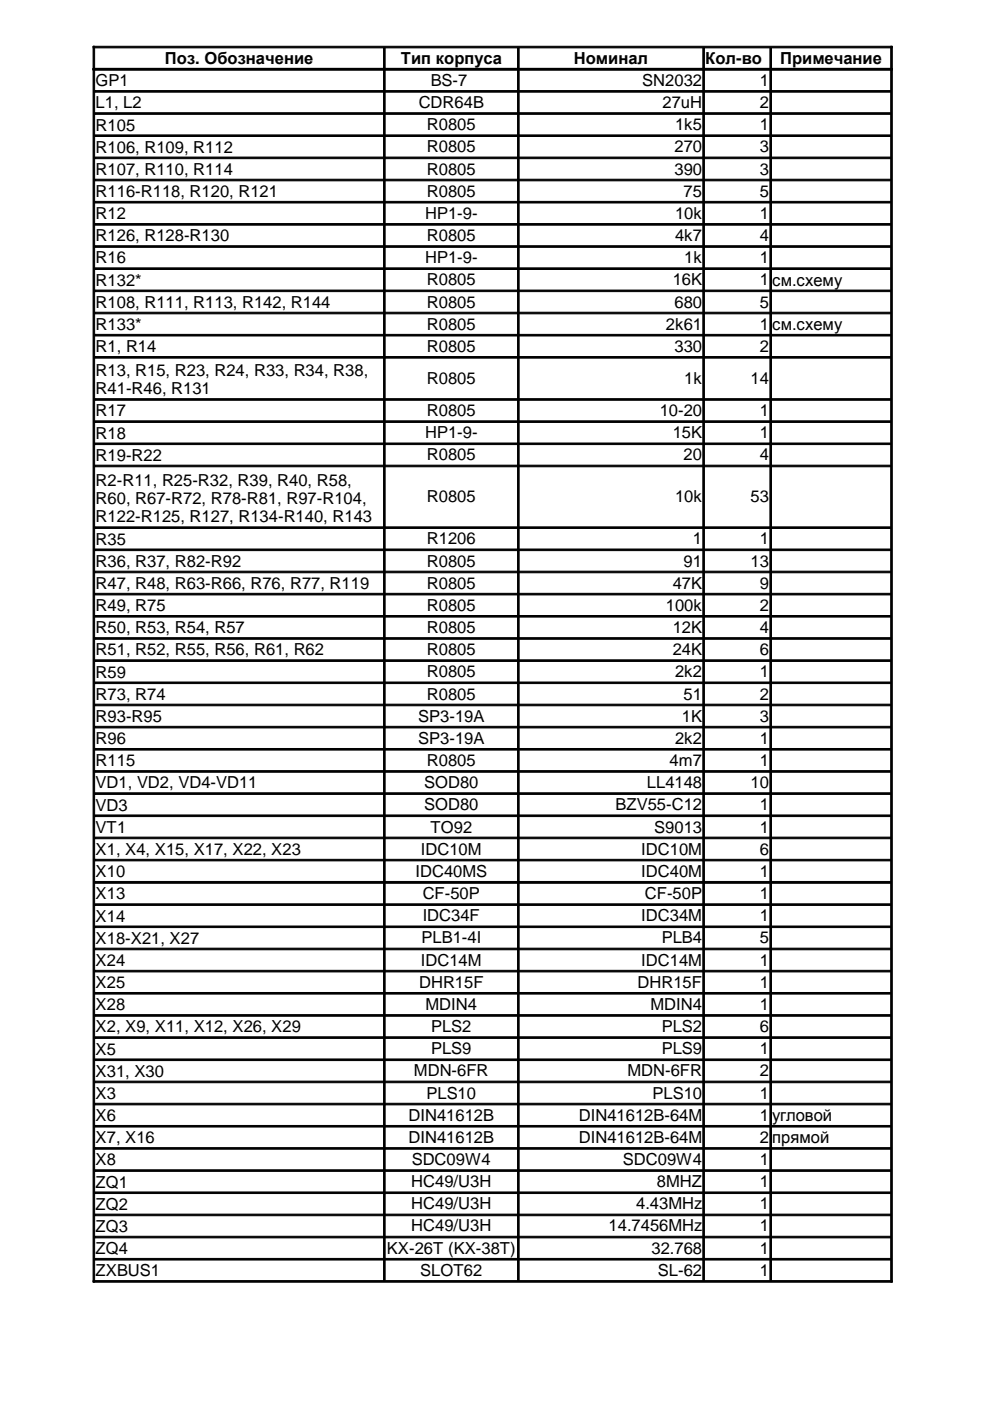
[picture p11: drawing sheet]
<svg xmlns="http://www.w3.org/2000/svg" width="210mm" height="297mm" viewBox="0 0 210 297" stroke-linecap="round" stroke-linejoin="round" font-family="sans-serif">
<defs><g id="words">
<g font-size="3.5">
<text x="35" y="13.5">Поз. Обозначение</text>
<text x="85" y="13.6">Тип корпуса</text>
<text x="121.7" y="13.5">Номинал</text>
<text x="149.5" y="13.5">Кол-во</text>
<text x="165.4" y="13.5">Примечание</text>
<text x="20.3" y="23">L1, L2</text>
<text x="20.3" y="18.3">GP1</text>
<text x="88.8" y="22.9">CDR64B</text>
<text x="91.3" y="18.2">BS-7</text>
<text x="136.2" y="18.2">SN2032</text>
<text x="140.5" y="22.9">27uH</text>
<text x="161.1" y="18.2">1</text>
<text x="161.1" y="22.9">2</text>
<text x="20.3" y="27.7">R105</text>
<text x="90.5" y="27.6">R0805</text>
<text x="143.1" y="27.6">1k5</text>
<text x="161.1" y="27.6">1</text>
<text x="20.3" y="32.4">R106, R109, R112</text>
<text x="90.5" y="32.3">R0805</text>
<text x="143" y="32.3">270</text>
<text x="161.1" y="32.3">3</text>
<text x="20.3" y="37.1">R107, R110, R114</text>
<text x="20.3" y="41.8">R116-R118, R120, R121</text>
<text x="90.5" y="37">R0805</text>
<text x="90.5" y="41.7">R0805</text>
<text x="143" y="37">390</text>
<text x="144.9" y="41.7">75</text>
<text x="161.1" y="37">3</text>
<text x="161.1" y="41.7">5</text>
<text x="20.3" y="46.5">R12</text>
<text x="90.1" y="46.4">НР1-9-</text>
<text x="143.1" y="46.4">10k</text>
<text x="161.1" y="46.4">1</text>
<text x="20.3" y="51.2">R126, R128-R130</text>
<text x="90.5" y="51.1">R0805</text>
<text x="143.1" y="51.1">4k7</text>
<text x="161.1" y="51.1">4</text>
<text x="20.3" y="55.9">R16</text>
<text x="90.1" y="55.8">НР1-9-</text>
<text x="145.1" y="55.8">1k</text>
<text x="161.1" y="55.8">1</text>
<text x="20.3" y="60.6">R132*</text>
<text x="20.3" y="65.3">R108, R111, R113, R142, R144</text>
<text x="90.5" y="60.5">R0805</text>
<text x="90.5" y="65.2">R0805</text>
<text x="142.6" y="60.5">16K</text>
<text x="143" y="65.2">680</text>
<text x="161.1" y="65.2">5</text>
<text x="161.1" y="60.5">1</text>
<text x="163.7" y="60.6">см.схему</text>
<text x="20.3" y="70">R133*</text>
<text x="90.5" y="69.9">R0805</text>
<text x="141.2" y="69.9">2k61</text>
<text x="161.1" y="69.9">1</text>
<text x="163.7" y="70">см.схему</text>
<text x="20.3" y="74.7">R1, R14</text>
<text x="90.5" y="74.6">R0805</text>
<text x="143" y="74.6">330</text>
<text x="161.1" y="74.6">2</text>
<text x="20.3" y="79.7">R13, R15, R23, R24, R33, R34, R38,</text>
<text x="20.3" y="83.6">R41-R46, R131</text>
<text x="90.5" y="81.4">R0805</text>
<text x="145.1" y="81.4">1k</text>
<text x="159.1" y="81.4">14</text>
<text x="20.3" y="88.3">R17</text>
<text x="90.5" y="88.2">R0805</text>
<text x="139.9" y="88.2">10-20</text>
<text x="161.1" y="88.2">1</text>
<text x="20.3" y="93">R18</text>
<text x="90.1" y="92.9">НР1-9-</text>
<text x="142.6" y="92.9">15K</text>
<text x="161.1" y="92.9">1</text>
<text x="20.3" y="97.7">R19-R22</text>
<text x="90.5" y="97.6">R0805</text>
<text x="144.9" y="97.6">20</text>
<text x="161.1" y="97.6">4</text>
<text x="20.3" y="103">R2-R11, R25-R32, R39, R40, R58,</text>
<text x="20.3" y="106.9">R60, R67-R72, R78-R81, R97-R104,</text>
<text x="90.5" y="106.5">R0805</text>
<text x="143.1" y="106.5">10k</text>
<text x="159.1" y="106.5">53</text>
<text x="20.3" y="110.8">R122-R125, R127, R134-R140, R143</text>
<text x="20.3" y="115.5">R35</text>
<text x="90.5" y="115.4">R1206</text>
<text x="146.9" y="115.4">1</text>
<text x="161.1" y="115.4">1</text>
<text x="20.3" y="120.2">R36, R37, R82-R92</text>
<text x="20.3" y="124.9">R47, R48, R63-R66, R76, R77, R119</text>
<text x="90.5" y="120.1">R0805</text>
<text x="90.5" y="124.8">R0805</text>
<text x="142.6" y="124.8">47K</text>
<text x="144.9" y="120.1">91</text>
<text x="159.1" y="120.1">13</text>
<text x="161.1" y="124.8">9</text>
<text x="20.3" y="129.6">R49, R75</text>
<text x="90.5" y="129.5">R0805</text>
<text x="141.2" y="129.5">100k</text>
<text x="161.1" y="129.5">2</text>
<text x="20.3" y="134.3">R50, R53, R54, R57</text>
<text x="90.5" y="134.2">R0805</text>
<text x="142.6" y="134.2">12K</text>
<text x="161.1" y="134.2">4</text>
<text x="20.3" y="139">R51, R52, R55, R56, R61, R62</text>
<text x="20.3" y="143.7">R59</text>
<text x="90.5" y="138.9">R0805</text>
<text x="90.5" y="143.6">R0805</text>
<text x="142.6" y="138.9">24K</text>
<text x="143.1" y="143.6">2k2</text>
<text x="161.1" y="138.9">6</text>
<text x="161.1" y="143.6">1</text>
<text x="20.3" y="148.4">R73, R74</text>
<text x="90.5" y="148.3">R0805</text>
<text x="144.9" y="148.3">51</text>
<text x="161.1" y="148.3">2</text>
<text x="20.3" y="153.1">R93-R95</text>
<text x="88.7" y="153">SP3-19A</text>
<text x="144.6" y="153">1K</text>
<text x="161.1" y="153">3</text>
<text x="20.3" y="157.8">R96</text>
<text x="88.7" y="157.7">SP3-19A</text>
<text x="143.1" y="157.7">2k2</text>
<text x="161.1" y="157.7">1</text>
<text x="20.3" y="162.5">R115</text>
<text x="20.3" y="167.2">VD1, VD2, VD4-VD11</text>
<text x="89.9" y="167.1">SOD80</text>
<text x="90.5" y="162.4">R0805</text>
<text x="137.2" y="167.1">LL4148</text>
<text x="141.9" y="162.4">4m7</text>
<text x="159.1" y="167.1">10</text>
<text x="161.1" y="162.4">1</text>
<text x="20.3" y="171.9">VD3</text>
<text x="89.9" y="171.8">SOD80</text>
<text x="130.5" y="171.8">BZV55-C12</text>
<text x="161.1" y="171.8">1</text>
<text x="20.3" y="176.6">VT1</text>
<text x="91.3" y="176.5">TO92</text>
<text x="138.7" y="176.5">S9013</text>
<text x="161.1" y="176.5">1</text>
<text x="20.3" y="181.3">X1, X4, X15, X17, X22, X23</text>
<text x="20.3" y="186">X10</text>
<text x="88.1" y="185.9">IDC40MS</text>
<text x="89.2" y="181.2">IDC10M</text>
<text x="136" y="181.2">IDC10M</text>
<text x="136" y="185.9">IDC40M</text>
<text x="161.1" y="181.2">6</text>
<text x="161.1" y="185.9">1</text>
<text x="20.3" y="190.7">X13</text>
<text x="89.6" y="190.6">CF-50P</text>
<text x="136.7" y="190.6">CF-50P</text>
<text x="161.1" y="190.6">1</text>
<text x="20.3" y="195.4">X14</text>
<text x="89.6" y="195.3">IDC34F</text>
<text x="136" y="195.3">IDC34M</text>
<text x="161.1" y="195.3">1</text>
<text x="20.3" y="200.1">X18-X21, X27</text>
<text x="89.4" y="200">PLB1-4I</text>
<text x="140.3" y="200">PLB4</text>
<text x="161.1" y="200">5</text>
<text x="20.3" y="204.8">X24</text>
<text x="20.3" y="209.5">X25</text>
<text x="88.9" y="209.4">DHR15F</text>
<text x="89.2" y="204.7">IDC14M</text>
<text x="135.2" y="209.4">DHR15F</text>
<text x="136" y="204.7">IDC14M</text>
<text x="161.1" y="204.7">1</text>
<text x="161.1" y="209.4">1</text>
<text x="20.3" y="214.2">X28</text>
<text x="90.2" y="214.1">MDIN4</text>
<text x="137.9" y="214.1">MDIN4</text>
<text x="161.1" y="214.1">1</text>
<text x="20.3" y="218.9">X2, X9, X11, X12, X26, X29</text>
<text x="91.4" y="218.8">PLS2</text>
<text x="140.3" y="218.8">PLS2</text>
<text x="161.1" y="218.8">6</text>
<text x="20.3" y="223.6">X5</text>
<text x="91.4" y="223.5">PLS9</text>
<text x="140.3" y="223.5">PLS9</text>
<text x="161.1" y="223.5">1</text>
<text x="20.3" y="228.3">X31, X30</text>
<text x="20.3" y="233">X3</text>
<text x="87.8" y="228.2">MDN-6FR</text>
<text x="90.4" y="232.9">PLS10</text>
<text x="133" y="228.2">MDN-6FR</text>
<text x="138.3" y="232.9">PLS10</text>
<text x="161.1" y="228.2">2</text>
<text x="161.1" y="232.9">1</text>
<text x="20.3" y="237.7">X6</text>
<text x="86.6" y="237.6">DIN41612B</text>
<text x="122.7" y="237.6">DIN41612B-64M</text>
<text x="161.1" y="237.6">1</text>
<text x="163.7" y="237.7">угловой</text>
<text x="20.3" y="242.4">X7, X16</text>
<text x="86.6" y="242.3">DIN41612B</text>
<text x="122.7" y="242.3">DIN41612B-64M</text>
<text x="161.1" y="242.3">2</text>
<text x="163.7" y="242.4">прямой</text>
<text x="20.3" y="247.1">X8</text>
<text x="20.3" y="251.8">ZQ1</text>
<text x="87.2" y="251.7">HC49/U3H</text>
<text x="87.3" y="247">SDC09W4</text>
<text x="132.1" y="247">SDC09W4</text>
<text x="139.3" y="251.7">8MHZ</text>
<text x="161.1" y="247">1</text>
<text x="161.1" y="251.7">1</text>
<text x="20.3" y="256.5">ZQ2</text>
<text x="87.2" y="256.4">HC49/U3H</text>
<text x="134.9" y="256.4">4.43MHz</text>
<text x="161.1" y="256.4">1</text>
<text x="20.3" y="261.2">ZQ3</text>
<text x="87.2" y="261.1">HC49/U3H</text>
<text x="129" y="261.1">14.7456MHz</text>
<text x="161.1" y="261.1">1</text>
<text x="20.3" y="265.9">ZQ4</text>
<text x="82" y="265.8">KX-26T (KX-38T)</text>
<text x="138.1" y="265.8">32.768</text>
<text x="161.1" y="265.8">1</text>
<text x="20.3" y="270.6">ZXBUS1</text>
<text x="89.1" y="270.5">SLOT62</text>
<text x="139.5" y="270.5">SL-62</text>
<text x="161.1" y="270.5">1</text>
</g>
</g></defs>
<g fill="#000" stroke="#000" stroke-width=".21">
<path d="M19.7 9.8h169.5v.3h-169.5z" fill-rule="evenodd"/>
<path d="M19.7 14.5h169.5v.3h-169.5z" fill-rule="evenodd"/>
<path d="M19.7 9.8h.4v5h-.4z" fill-rule="evenodd"/>
<path d="M19.7 14.5h169.5v.3h-169.5z" fill-rule="evenodd"/>
<path d="M20.1 19.2h168.7v.3h-168.7z" fill-rule="evenodd"/>
<path d="M81.3 10.1h.4v4.4h-.4z" fill-rule="evenodd"/>
<path d="M109.7 10.1h.4v4.4h-.4z" fill-rule="evenodd"/>
<path d="M149 10.1h.4v4.4h-.4z" fill-rule="evenodd"/>
<path d="M163.2 10.1h.4v4.4h-.4z" fill-rule="evenodd"/>
<path d="M188.8 9.8h.4v5h-.4z" fill-rule="evenodd"/>
<path d="M20.1 23.9h168.7v.3h-168.7z" fill-rule="evenodd"/>
<path d="M20.1 28.6h168.7v.3h-168.7z" fill-rule="evenodd"/>
<path d="M20.1 33.3h168.7v.3h-168.7z" fill-rule="evenodd"/>
<path d="M20.1 38h168.7v.3h-168.7z" fill-rule="evenodd"/>
<path d="M20.1 42.7h168.7v.3h-168.7z" fill-rule="evenodd"/>
<path d="M20.1 47.4h168.7v.3h-168.7z" fill-rule="evenodd"/>
<path d="M20.1 52.1h168.7v.3h-168.7z" fill-rule="evenodd"/>
<path d="M20.1 56.8h168.7v.3h-168.7z" fill-rule="evenodd"/>
<path d="M20.1 61.5h168.7v.3h-168.7z" fill-rule="evenodd"/>
<path d="M20.1 66.2h168.7v.3h-168.7z" fill-rule="evenodd"/>
<path d="M20.1 70.9h168.7v.3h-168.7z" fill-rule="evenodd"/>
<path d="M20.1 75.6h168.7v.3h-168.7z" fill-rule="evenodd"/>
<path d="M20.1 84.5h168.7v.4h-168.7z" fill-rule="evenodd"/>
<path d="M20.1 89.2h168.7v.4h-168.7z" fill-rule="evenodd"/>
<path d="M20.1 93.9h168.7v.4h-168.7z" fill-rule="evenodd"/>
<path d="M20.1 98.6h168.7v.4h-168.7z" fill-rule="evenodd"/>
<path d="M20.1 111.7h168.7v.3h-168.7z" fill-rule="evenodd"/>
<path d="M20.1 116.4h168.7v.3h-168.7z" fill-rule="evenodd"/>
<path d="M20.1 121.1h168.7v.3h-168.7z" fill-rule="evenodd"/>
<path d="M20.1 125.8h168.7v.3h-168.7z" fill-rule="evenodd"/>
<path d="M20.1 130.5h168.7v.3h-168.7z" fill-rule="evenodd"/>
<path d="M20.1 135.2h168.7v.3h-168.7z" fill-rule="evenodd"/>
<path d="M20.1 139.9h168.7v.3h-168.7z" fill-rule="evenodd"/>
<path d="M20.1 144.6h168.7v.3h-168.7z" fill-rule="evenodd"/>
<path d="M20.1 149.3h168.7v.3h-168.7z" fill-rule="evenodd"/>
<path d="M20.1 154h168.7v.3h-168.7z" fill-rule="evenodd"/>
<path d="M20.1 158.7h168.7v.3h-168.7z" fill-rule="evenodd"/>
<path d="M20.1 163.4h168.7v.3h-168.7z" fill-rule="evenodd"/>
<path d="M20.1 168.1h168.7v.3h-168.7z" fill-rule="evenodd"/>
<path d="M20.1 172.8h168.7v.3h-168.7z" fill-rule="evenodd"/>
<path d="M20.1 177.5h168.7v.3h-168.7z" fill-rule="evenodd"/>
<path d="M20.1 182.2h168.7v.3h-168.7z" fill-rule="evenodd"/>
<path d="M20.1 186.9h168.7v.4h-168.7z" fill-rule="evenodd"/>
<path d="M20.1 191.6h168.7v.4h-168.7z" fill-rule="evenodd"/>
<path d="M20.1 196.3h168.7v.4h-168.7z" fill-rule="evenodd"/>
<path d="M20.1 201h168.7v.4h-168.7z" fill-rule="evenodd"/>
<path d="M20.1 205.7h168.7v.4h-168.7z" fill-rule="evenodd"/>
<path d="M20.1 210.4h168.7v.4h-168.7z" fill-rule="evenodd"/>
<path d="M20.1 215.1h168.7v.4h-168.7z" fill-rule="evenodd"/>
<path d="M20.1 219.8h168.7v.4h-168.7z" fill-rule="evenodd"/>
<path d="M20.1 224.5h168.7v.4h-168.7z" fill-rule="evenodd"/>
<path d="M20.1 229.2h168.7v.4h-168.7z" fill-rule="evenodd"/>
<path d="M20.1 233.9h168.7v.4h-168.7z" fill-rule="evenodd"/>
<path d="M20.1 238.6h168.7v.4h-168.7z" fill-rule="evenodd"/>
<path d="M20.1 243.3h168.7v.4h-168.7z" fill-rule="evenodd"/>
<path d="M20.1 248h168.7v.4h-168.7z" fill-rule="evenodd"/>
<path d="M20.1 252.7h168.7v.4h-168.7z" fill-rule="evenodd"/>
<path d="M20.1 257.4h168.7v.4h-168.7z" fill-rule="evenodd"/>
<path d="M19.7 271.5h169.5v.4h-169.5z" fill-rule="evenodd"/>
<path d="M19.7 14.5h.4v257.4h-.4z" fill-rule="evenodd"/>
<path d="M20.1 262.1h168.7v.4h-168.7z" fill-rule="evenodd"/>
<path d="M20.1 266.8h168.7v.4h-168.7z" fill-rule="evenodd"/>
<path d="M81.3 14.8h.4v256.7h-.4z" fill-rule="evenodd"/>
<path d="M109.7 14.8h.4v256.7h-.4z" fill-rule="evenodd"/>
<path d="M149 14.8h.4v256.7h-.4z" fill-rule="evenodd"/>
<path d="M163.2 14.8h.4v256.7h-.4z" fill-rule="evenodd"/>
<path d="M188.8 14.5h.4v257.4h-.4z" fill-rule="evenodd"/>
</g>
<use href="#words"/>
</svg>
